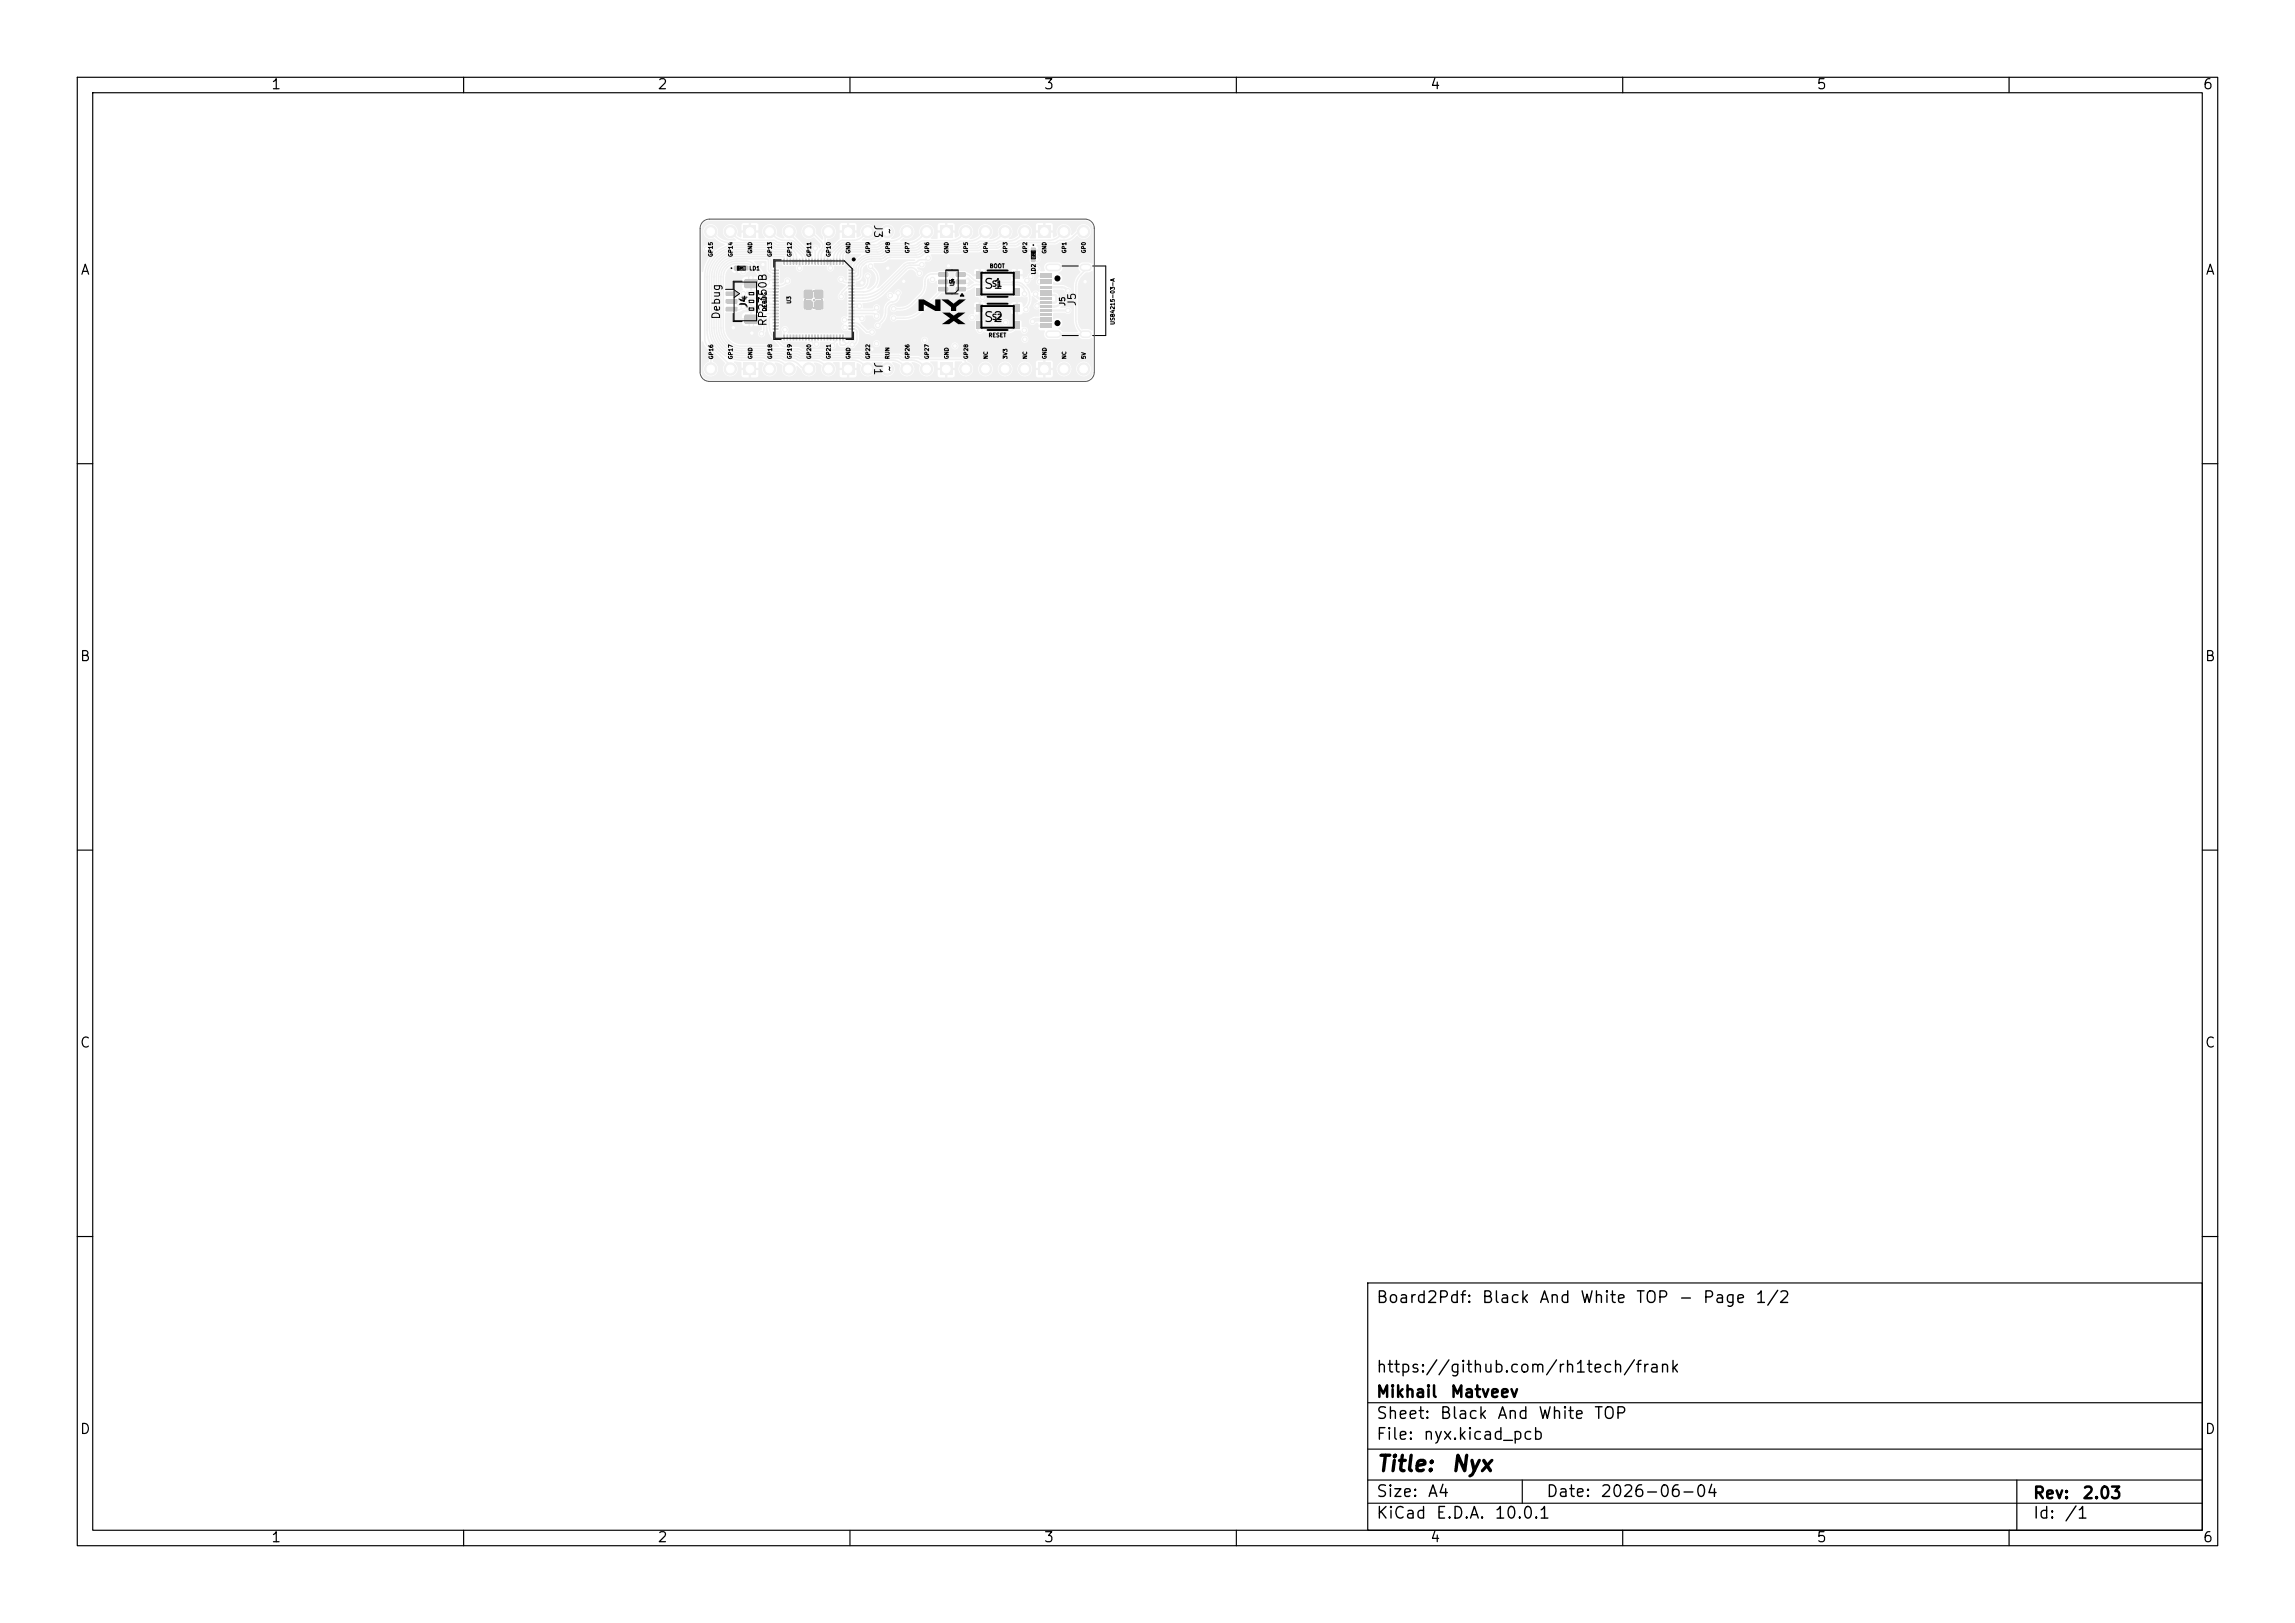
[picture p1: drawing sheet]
<svg xmlns="http://www.w3.org/2000/svg" width="297mm" height="210mm" viewBox="0 0 297 210" stroke-linecap="round" stroke-linejoin="round" font-family="sans-serif">
<defs><g id="words">
<g font-size="2">
<text x="178" y="190.9">Title:</text>
<text x="187.7" y="190.9">Nyx</text>
</g>
<g font-size="1.5">
<text x="178" y="169">Board2Pdf:</text>
<text x="191.7" y="169">Black</text>
<text x="199.1" y="169">And</text>
<text x="204.4" y="169">White</text>
<text x="211.6" y="169">TOP</text>
<text x="217.1" y="169">-</text>
<text x="220.3" y="169">Page</text>
<text x="227.1" y="169">1/2</text>
<text x="178" y="178">https://github.com/rh1tech/frank</text>
<text x="178" y="184">Sheet:</text>
<text x="178" y="181.2">Mikhail</text>
<text x="186.2" y="184">Black</text>
<text x="187.6" y="181.2">Matveev</text>
<text x="193.7" y="184">And</text>
<text x="199" y="184">White</text>
<text x="206.2" y="184">TOP</text>
<text x="178" y="186.7">File:</text>
<text x="184.1" y="186.7">nyx.kicad_pcb</text>
<text x="178" y="196.9">KiCad</text>
<text x="178" y="194.1">Size:</text>
<text x="184.7" y="194.1">A4</text>
<text x="185.7" y="196.9">E.D.A.</text>
<text x="193.3" y="196.9">10.0.1</text>
<text x="200" y="194.1">Date:</text>
<text x="207" y="194.1">2026-06-04</text>
<text x="263" y="194.3">Rev:</text>
<text x="263" y="196.9">Id:</text>
<text x="267.1" y="196.9">/1</text>
<text x="269.4" y="194.3">2.03</text>
</g>
<g font-size="1.3">
<text x="35" y="11.9">1</text>
<text x="85" y="11.9">2</text>
<text x="135" y="11.9">3</text>
<text x="185" y="11.9">4</text>
<text x="235" y="11.9">5</text>
<text x="285" y="11.9">6</text>
<text x="10.3" y="35.9">A</text>
<text x="285.4" y="35.9">A</text>
<text x="127.2" y="42">S2</text>
<text x="127.2" y="37.7">S1</text>
<text x="10.3" y="85.9">B</text>
<text x="285.3" y="85.9">B</text>
<text x="10.3" y="135.9">C</text>
<text x="285.3" y="135.9">C</text>
<text x="10.3" y="185.9">D</text>
<text x="285.3" y="185.9">D</text>
<text x="35" y="199.9">1</text>
<text x="85" y="199.9">2</text>
<text x="135" y="199.9">3</text>
<text x="185" y="199.9">4</text>
<text x="235" y="199.9">5</text>
<text x="285" y="199.9">6</text>
</g>
<g font-size="1">
<text x="112.9" y="29" transform="rotate(90 112.9 29)">J3</text>
<text x="114.4" y="29.5" transform="rotate(90 114.4 29.5)">~</text>
<text x="93.4" y="41.4" transform="rotate(-90 93.4 41.4)">Debug</text>
<text x="97" y="40" transform="rotate(-90 97 40)">J4</text>
<text x="139.5" y="39.7" transform="rotate(-90 139.5 39.7)">J5</text>
<text x="99.5" y="42.3" transform="rotate(-90 99.5 42.3)">RP2350B</text>
<text x="112.9" y="46.8" transform="rotate(90 112.9 46.8)">J1</text>
<text x="114.4" y="47.3" transform="rotate(90 114.4 47.3)">~</text>
</g>
<g font-size=".7">
<text x="128.3" y="41.6">S2</text>
<text x="128.3" y="37.3">S1</text>
<text x="138" y="39.7" transform="rotate(-90 138 39.7)">J5</text>
</g>
<g font-size=".5">
<text x="92.4" y="33.3" transform="rotate(-90 92.4 33.3)">GP15</text>
<text x="94.9" y="33.3" transform="rotate(-90 94.9 33.3)">GP14</text>
<text x="96.9" y="35.1">LD1</text>
<text x="97.4" y="32.9" transform="rotate(-90 97.4 32.9)">GND</text>
<text x="100" y="33.3" transform="rotate(-90 100 33.3)">GP13</text>
<text x="102.5" y="33.3" transform="rotate(-90 102.5 33.3)">GP12</text>
<text x="105.1" y="33.3" transform="rotate(-90 105.1 33.3)">GP11</text>
<text x="107.6" y="33.3" transform="rotate(-90 107.6 33.3)">GP10</text>
<text x="110.1" y="32.9" transform="rotate(-90 110.1 32.9)">GND</text>
<text x="112.7" y="32.8" transform="rotate(-90 112.7 32.8)">GP9</text>
<text x="115.3" y="32.8" transform="rotate(-90 115.3 32.8)">GP8</text>
<text x="117.8" y="32.8" transform="rotate(-90 117.8 32.8)">GP7</text>
<text x="120.3" y="32.8" transform="rotate(-90 120.3 32.8)">GP6</text>
<text x="122.8" y="32.9" transform="rotate(-90 122.8 32.9)">GND</text>
<text x="125.4" y="32.8" transform="rotate(-90 125.4 32.8)">GP5</text>
<text x="127.9" y="32.8" transform="rotate(-90 127.9 32.8)">GP4</text>
<text x="128" y="34.8">BOOT</text>
<text x="130.5" y="32.8" transform="rotate(-90 130.5 32.8)">GP3</text>
<text x="133" y="32.8" transform="rotate(-90 133 32.8)">GP2</text>
<text x="134.1" y="35.6" transform="rotate(-90 134.1 35.6)">LD2</text>
<text x="135.5" y="32.9" transform="rotate(-90 135.5 32.9)">GND</text>
<text x="138.1" y="32.8" transform="rotate(-90 138.1 32.8)">GP1</text>
<text x="140.6" y="32.8" transform="rotate(-90 140.6 32.8)">GP0</text>
<text x="99.3" y="40.4" transform="rotate(-90 99.3 40.4)">DEBUG</text>
<text x="102.5" y="39.4" transform="rotate(-90 102.5 39.4)">U3</text>
<text x="123.6" y="37.1" transform="rotate(-90 123.6 37.1)">U4</text>
<text x="92.4" y="46.6" transform="rotate(-90 92.4 46.6)">GP16</text>
<text x="94.9" y="46.6" transform="rotate(-90 94.9 46.6)">GP17</text>
<text x="97.5" y="46.5" transform="rotate(-90 97.5 46.5)">GND</text>
<text x="100" y="46.5" transform="rotate(-90 100 46.5)">GP18</text>
<text x="102.5" y="46.5" transform="rotate(-90 102.5 46.5)">GP19</text>
<text x="105.1" y="46.5" transform="rotate(-90 105.1 46.5)">GP20</text>
<text x="107.6" y="46.5" transform="rotate(-90 107.6 46.5)">GP21</text>
<text x="110.1" y="46.5" transform="rotate(-90 110.1 46.5)">GND</text>
<text x="112.7" y="46.5" transform="rotate(-90 112.7 46.5)">GP22</text>
<text x="115.2" y="46.5" transform="rotate(-90 115.2 46.5)">RUN</text>
<text x="117.8" y="46.5" transform="rotate(-90 117.8 46.5)">GP26</text>
<text x="120.3" y="46.5" transform="rotate(-90 120.3 46.5)">GP27</text>
<text x="122.9" y="46.5" transform="rotate(-90 122.9 46.5)">GND</text>
<text x="125.4" y="46.5" transform="rotate(-90 125.4 46.5)">GP28</text>
<text x="127.9" y="43.8">RESET</text>
<text x="127.9" y="46.5" transform="rotate(-90 127.9 46.5)">NC</text>
<text x="130.5" y="46.5" transform="rotate(-90 130.5 46.5)">3V3</text>
<text x="133" y="46.5" transform="rotate(-90 133 46.5)">NC</text>
<text x="135.5" y="46.5" transform="rotate(-90 135.5 46.5)">GND</text>
<text x="138.1" y="46.5" transform="rotate(-90 138.1 46.5)">NC</text>
<text x="140.6" y="46.5" transform="rotate(-90 140.6 46.5)">5V</text>
<text x="144.4" y="42.1" transform="rotate(-90 144.4 42.1)">USB4215-03-A</text>
</g>
<text font-size=".4" x="122.8" y="36.8">U4</text>
<g font-size=".3">
<text x="95.5" y="34.9">LD1</text>
<text x="133.9" y="33.4" transform="rotate(-90 133.9 33.4)">LD2</text>
</g>
</g></defs>
<g fill="#f0f0f0">
<path d="M93.9 37.7h1.5v.2v.3l-.1 .1h-1.3l-.1-.1z"/>
<path d="M96.4 36.2l.2-.1h1.3l.2 .3v.7l-.3 .2h-1.3l-.2-.2z"/>
<path d="M93.9 38.7h1.5v.2v.3l-.1 .1h-1.3l-.1-.1z"/>
<path d="M96.4 40.8l.2-.1h1.3l.2 .3v.7l-.3 .2h-1.3l-.2-.2z"/>
<path d="M93.9 39.7h1.5v.2v.3l-.1 .1h-1.3l-.1-.1z"/>
<path d="M133.5 32.1h.5v.6h-.5z"/>
<path d="M133.5 33.2h.5v.7h-.5z"/>
<path d="M95 34.4h.7v.6h-.7z"/>
<path d="M96.2 34.4h.6v.6h-.6z"/>
<path d="M134.7 41.8h1.4v.6h-1.4z"/>
<path d="M134.7 41.1h1.4v.6h-1.4z"/>
<path d="M134.7 40.5h1.4v.3h-1.4z"/>
<path d="M134.7 40h1.4v.3h-1.4z"/>
<path d="M134.7 39.5h1.4v.3h-1.4z"/>
<path d="M134.7 39h1.4v.3h-1.4z"/>
<path d="M134.7 38.5h1.4v.3h-1.4z"/>
<path d="M134.7 38h1.4v.3h-1.4z"/>
<path d="M134.7 37.5h1.4v.3h-1.4z"/>
<path d="M134.7 37h1.4v.3h-1.4z"/>
<path d="M134.7 36.2h1.4v.6h-1.4z"/>
<path d="M134.7 35.4h1.4v.6h-1.4z"/>
</g>
<path d="M135.8 34.6h1.1M140.2 34.6h.6M135.8 43.2h1.1M140.2 43.2h.6" fill="none" stroke="#f0f0f0" stroke-width="1"/>
<g fill="#f0f0f0" stroke="#f0f0f0" stroke-width=".13">
<circle cx="140.2" cy="30" r=".8"/>
<circle cx="137.7" cy="30" r=".8"/>
</g>
<path d="M134.4 29.2h1.6v1.6h-1.6z" fill="#f0f0f0"/>
<g fill="#f0f0f0" stroke="#f0f0f0" stroke-width=".13">
<circle cx="132.6" cy="30" r=".8"/>
<circle cx="130.1" cy="30" r=".8"/>
<circle cx="127.5" cy="30" r=".8"/>
<circle cx="125" cy="30" r=".8"/>
</g>
<path d="M121.7 29.2h1.6v1.6h-1.6z" fill="#f0f0f0"/>
<g fill="#f0f0f0" stroke="#f0f0f0" stroke-width=".13">
<circle cx="119.9" cy="30" r=".8"/>
<circle cx="117.4" cy="30" r=".8"/>
<circle cx="114.8" cy="30" r=".8"/>
<circle cx="112.3" cy="30" r=".8"/>
</g>
<path d="M109 29.2h1.6v1.6h-1.6z" fill="#f0f0f0"/>
<g fill="#f0f0f0" stroke="#f0f0f0" stroke-width=".13">
<circle cx="107.2" cy="30" r=".8"/>
<circle cx="104.7" cy="30" r=".8"/>
<circle cx="102.1" cy="30" r=".8"/>
<circle cx="99.6" cy="30" r=".8"/>
</g>
<path d="M96.3 29.2h1.6v1.6h-1.6z" fill="#f0f0f0"/>
<g fill="#f0f0f0" stroke="#f0f0f0" stroke-width=".13">
<circle cx="94.5" cy="30" r=".8"/>
<circle cx="92" cy="30" r=".8"/>
</g>
<g fill="#f0f0f0">
<path d="M109 33.5h.2v.8l-.2-.1z"/>
<path d="M108.6 33.5h.2v.8l-.2-.1z"/>
<path d="M108.2 33.5h.2v.8l-.2-.1z"/>
<path d="M107.8 33.5h.2v.8l-.2-.1z"/>
<path d="M107.4 33.5h.2v.8l-.2-.1z"/>
<path d="M107 33.5h.2v.8l-.2-.1z"/>
<path d="M106.6 33.5h.2v.8l-.2-.1z"/>
<path d="M106.2 33.5h.2v.8l-.2-.1z"/>
<path d="M105.8 33.5h.2v.8l-.2-.1z"/>
<path d="M105.4 33.5h.2v.8l-.2-.1z"/>
<path d="M105 33.5h.2v.8l-.2-.1z"/>
<path d="M104.6 33.5h.2v.8l-.2-.1z"/>
<path d="M104.2 33.5h.2v.8l-.2-.1z"/>
<path d="M103.8 33.5h.2v.8l-.2-.1z"/>
<path d="M103.4 33.5h.2v.8l-.2-.1z"/>
<path d="M103 33.5h.2v.8l-.2-.1z"/>
<path d="M102.6 33.5h.2v.8l-.2-.1z"/>
<path d="M102.2 33.5h.2v.8l-.2-.1z"/>
<path d="M101.8 33.5h.2v.8l-.2-.1z"/>
<path d="M101.4 33.5h.2v.8l-.2-.1z"/>
<path d="M100 34.9h.7l.1 .1-.8 .1z"/>
<path d="M100 35.3h.7l.1 .1-.8 .1z"/>
<path d="M100 35.7h.7l.1 .1-.8 .1z"/>
<path d="M100 36.1h.7l.1 .1-.8 .1z"/>
<path d="M100 36.5h.7l.1 .1-.8 .1z"/>
<path d="M100 36.9h.7l.1 .1-.8 .1z"/>
<path d="M100 37.3h.7l.1 .1-.8 .1z"/>
<path d="M100 37.7h.7l.1 .1-.8 .1z"/>
<path d="M100 38.1h.7l.1 .1-.8 .1z"/>
<path d="M100 38.5h.7l.1 .1-.8 .1z"/>
<path d="M100 38.9h.7l.1 .1-.8 .1z"/>
<path d="M100 39.3h.7l.1 .1-.8 .1z"/>
<path d="M100 39.7h.7l.1 .1-.8 .1z"/>
<path d="M100 40.1h.7l.1 .1-.8 .1z"/>
<path d="M100 40.5h.7l.1 .1-.8 .1z"/>
<path d="M100 40.9h.7l.1 .1-.8 .1z"/>
<path d="M100 41.3h.7l.1 .1-.8 .1z"/>
<path d="M100 41.7h.7l.1 .1-.8 .1z"/>
<path d="M100 42.1h.7l.1 .1-.8 .1z"/>
<path d="M100 42.5h.7l.1 .1-.8 .1z"/>
<path d="M101.4 43.3h.2v.7h-.2z"/>
<path d="M101.8 43.3h.2v.7h-.2z"/>
<path d="M102.2 43.3h.2v.7h-.2z"/>
<path d="M102.6 43.3h.2v.7h-.2z"/>
<path d="M103 43.3h.2v.7h-.2z"/>
<path d="M103.4 43.3h.2v.7h-.2z"/>
<path d="M103.8 43.3h.2v.7h-.2z"/>
<path d="M104.2 43.3h.2v.7h-.2z"/>
<path d="M104.6 43.3h.2v.7h-.2z"/>
<path d="M105 43.3h.2v.7h-.2z"/>
<path d="M105.4 43.3h.2v.7h-.2z"/>
<path d="M105.8 43.3h.2v.7h-.2z"/>
<path d="M106.2 43.3h.2v.7h-.2z"/>
<path d="M106.6 43.3h.2v.7h-.2z"/>
<path d="M107 43.3h.2v.7h-.2z"/>
<path d="M107.4 43.3h.2v.7h-.2z"/>
<path d="M107.8 43.3h.2v.7h-.2z"/>
<path d="M108.2 43.3h.2v.7h-.2z"/>
<path d="M108.6 43.3h.2v.7h-.2z"/>
<path d="M109 43.3h.2v.7h-.2z"/>
<path d="M109.8 42.5h.7l.1 .1-.8 .1z"/>
<path d="M109.8 42.1h.7l.1 .1-.8 .1z"/>
<path d="M109.8 41.7h.7l.1 .1-.8 .1z"/>
<path d="M109.8 41.3h.7l.1 .1-.8 .1z"/>
<path d="M109.8 40.9h.7l.1 .1-.8 .1z"/>
<path d="M109.8 40.5h.7l.1 .1-.8 .1z"/>
<path d="M109.8 40.1h.7l.1 .1-.8 .1z"/>
<path d="M109.8 39.7h.7l.1 .1-.8 .1z"/>
<path d="M109.8 39.3h.7l.1 .1-.8 .1z"/>
<path d="M109.8 38.9h.7l.1 .1-.8 .1z"/>
<path d="M109.8 38.5h.7l.1 .1-.8 .1z"/>
<path d="M109.8 38.1h.7l.1 .1-.8 .1z"/>
<path d="M109.8 37.7h.7l.1 .1-.8 .1z"/>
<path d="M109.8 37.3h.7l.1 .1-.8 .1z"/>
<path d="M109.8 36.9h.7l.1 .1-.8 .1z"/>
<path d="M109.8 36.5h.7l.1 .1-.8 .1z"/>
<path d="M109.8 36.1h.7l.1 .1-.8 .1z"/>
<path d="M109.8 35.7h.7l.1 .1-.8 .1z"/>
<path d="M109.8 35.3h.7l.1 .1-.8 .1z"/>
<path d="M109.8 34.9h.7l.1 .1-.8 .1z"/>
</g>
<circle cx="106.4" cy="37.6" r=".3" fill="#f0f0f0" stroke="#f0f0f0" stroke-width=".13"/>
<path d="M105.8 37.1h1.2v1.1h-1.2z" fill="#f0f0f0"/>
<circle cx="105.3" cy="37.6" r=".3" fill="#f0f0f0" stroke="#f0f0f0" stroke-width=".13"/>
<path d="M104.7 37.1h1.1v1.1h-1.1z" fill="#f0f0f0"/>
<circle cx="104.1" cy="37.6" r=".3" fill="#f0f0f0" stroke="#f0f0f0" stroke-width=".13"/>
<path d="M103.6 37.1h1.1v1.1h-1.1z" fill="#f0f0f0"/>
<circle cx="106.4" cy="38.8" r=".3" fill="#f0f0f0" stroke="#f0f0f0" stroke-width=".13"/>
<path d="M105.8 38.2h1.2v1.1h-1.2z" fill="#f0f0f0"/>
<circle cx="105.3" cy="38.8" r=".3" fill="#f0f0f0" stroke="#f0f0f0" stroke-width=".13"/>
<path d="M104.7 38.2h1.1v1.1h-1.1z" fill="#f0f0f0"/>
<circle cx="104.1" cy="38.8" r=".3" fill="#f0f0f0" stroke="#f0f0f0" stroke-width=".13"/>
<path d="M103.6 38.2h1.1v1.1h-1.1z" fill="#f0f0f0"/>
<circle cx="106.4" cy="39.9" r=".3" fill="#f0f0f0" stroke="#f0f0f0" stroke-width=".13"/>
<path d="M105.8 39.3h1.2v1.2h-1.2z" fill="#f0f0f0"/>
<circle cx="105.3" cy="39.9" r=".3" fill="#f0f0f0" stroke="#f0f0f0" stroke-width=".13"/>
<path d="M104.7 39.3h1.1v1.2h-1.1z" fill="#f0f0f0"/>
<circle cx="104.1" cy="39.9" r=".3" fill="#f0f0f0" stroke="#f0f0f0" stroke-width=".13"/>
<g fill="#f0f0f0">
<path d="M103.6 39.3h1.1v1.2h-1.1z"/>
<path d="M126.3 41.6h.9v1h-.9z"/>
<path d="M126.3 39.4h.9v1h-.9z"/>
<path d="M131.2 41.6h.8v1h-.8z"/>
<path d="M131.2 39.4h.8v1h-.8z"/>
<path d="M126.3 37.3h.9v1h-.9z"/>
<path d="M126.3 35.1h.9v1h-.9z"/>
<path d="M131.2 37.3h.8v1h-.8z"/>
<path d="M131.2 35.1h.8v1h-.8z"/>
</g>
<g fill="#f0f0f0" stroke="#f0f0f0" stroke-width=".13">
<circle cx="92" cy="47.7" r=".8"/>
<circle cx="94.5" cy="47.7" r=".8"/>
</g>
<path d="M96.3 46.9h1.6v1.6h-1.6z" fill="#f0f0f0"/>
<g fill="#f0f0f0" stroke="#f0f0f0" stroke-width=".13">
<circle cx="99.6" cy="47.7" r=".8"/>
<circle cx="102.1" cy="47.7" r=".8"/>
<circle cx="104.7" cy="47.7" r=".8"/>
<circle cx="107.2" cy="47.7" r=".8"/>
</g>
<path d="M109 46.9h1.6v1.6h-1.6z" fill="#f0f0f0"/>
<g fill="#f0f0f0" stroke="#f0f0f0" stroke-width=".13">
<circle cx="112.3" cy="47.7" r=".8"/>
<circle cx="114.8" cy="47.7" r=".8"/>
<circle cx="117.4" cy="47.7" r=".8"/>
<circle cx="119.9" cy="47.7" r=".8"/>
</g>
<path d="M121.7 46.9h1.6v1.6h-1.6z" fill="#f0f0f0"/>
<g fill="#f0f0f0" stroke="#f0f0f0" stroke-width=".13">
<circle cx="125" cy="47.7" r=".8"/>
<circle cx="127.5" cy="47.7" r=".8"/>
<circle cx="130.1" cy="47.7" r=".8"/>
<circle cx="132.6" cy="47.7" r=".8"/>
</g>
<path d="M134.4 46.9h1.6v1.6h-1.6z" fill="#f0f0f0"/>
<g fill="#f0f0f0" stroke="#f0f0f0" stroke-width=".13">
<circle cx="137.7" cy="47.7" r=".8"/>
<circle cx="140.2" cy="47.7" r=".8"/>
</g>
<g fill="#f0f0f0">
<path d="M123.7 37.2l1.2-.1 .1 .2v.3l-.2 .1h-1l-.1-.1z"/>
<path d="M123.7 36.2h1.2l.1 .1v.4l-.2 .1h-1l-.1-.2z"/>
<path d="M123.7 35.3l1.2-.1 .1 .2v.3l-.2 .1h-1l-.1-.1z"/>
<path d="M121.4 35.3l1.2-.1 .1 .2v.3l-.1 .1h-1.1l-.1-.1z"/>
<path d="M121.4 36.2h1.2l.1 .1v.4l-.1 .1h-1.1l-.1-.2z"/>
<path d="M121.4 37.2l1.2-.1 .1 .2v.3l-.1 .1h-1.1l-.1-.1z"/>
</g>
<g fill="#f0f0f0" stroke="#f0f0f0" stroke-width=".13">
<circle cx="117" cy="36.4" r=".3"/>
<circle cx="97.2" cy="35.9" r=".3"/>
<circle cx="98.7" cy="34.2" r=".3"/>
<circle cx="114.9" cy="34.7" r=".3"/>
<circle cx="94.9" cy="42.4" r=".3"/>
<circle cx="97.2" cy="42.1" r=".3"/>
<circle cx="140.4" cy="36.5" r=".3"/>
<circle cx="111.5" cy="36.6" r=".3"/>
<circle cx="95.6" cy="39.2" r=".3"/>
<circle cx="122.8" cy="34.4" r=".3"/>
<circle cx="125.2" cy="36.4" r=".3"/>
<circle cx="112.8" cy="45.2" r=".3"/>
<circle cx="97.3" cy="43.1" r=".3"/>
<circle cx="134.2" cy="33.5" r=".3"/>
<circle cx="96.2" cy="35.1" r=".3"/>
<circle cx="133.6" cy="41.6" r=".3"/>
<circle cx="132.6" cy="43.9" r=".3"/>
<circle cx="134.5" cy="36.5" r=".3"/>
<circle cx="138.2" cy="40.2" r=".3"/>
<circle cx="137.5" cy="39" r=".3"/>
<circle cx="134" cy="38.1" r=".3"/>
<circle cx="134.2" cy="39.6" r=".3"/>
<circle cx="138.2" cy="37.6" r=".3"/>
<circle cx="120.7" cy="36.2" r=".3"/>
<circle cx="109.6" cy="44.1" r=".3"/>
<circle cx="123.6" cy="44.8" r=".3"/>
<circle cx="115.2" cy="38.3" r=".3"/>
<circle cx="107.5" cy="34.7" r=".3"/>
<circle cx="98.4" cy="38" r=".3"/>
<circle cx="119.7" cy="44" r=".3"/>
<circle cx="101.6" cy="42.7" r=".3"/>
<circle cx="134.2" cy="34.8" r=".3"/>
<circle cx="113.4" cy="44.5" r=".3"/>
<circle cx="132.9" cy="36.3" r=".3"/>
<circle cx="91.4" cy="32.2" r=".3"/>
<circle cx="108.8" cy="36.1" r=".3"/>
<circle cx="99.3" cy="36.5" r=".3"/>
<circle cx="111.2" cy="39.6" r=".3"/>
<circle cx="104.9" cy="44.5" r=".3"/>
<circle cx="133.4" cy="35.8" r=".3"/>
<circle cx="109.3" cy="41.4" r=".3"/>
<circle cx="103.5" cy="34.7" r=".3"/>
<circle cx="99.3" cy="39.2" r=".3"/>
<circle cx="105.5" cy="32.1" r=".3"/>
<circle cx="111.5" cy="41.2" r=".3"/>
<circle cx="105.7" cy="44.5" r=".3"/>
<circle cx="109.4" cy="42.4" r=".3"/>
<circle cx="101.9" cy="36.4" r=".3"/>
<circle cx="96.2" cy="38" r=".3"/>
<circle cx="98.5" cy="40.5" r=".3"/>
<circle cx="96.2" cy="39.7" r=".3"/>
<circle cx="126.8" cy="42.7" r=".3"/>
<circle cx="98.5" cy="43.2" r=".3"/>
<circle cx="107.7" cy="44.7" r=".3"/>
<circle cx="110.3" cy="44.6" r=".3"/>
<circle cx="112.9" cy="43" r=".3"/>
<circle cx="113.4" cy="40.9" r=".3"/>
<circle cx="113.4" cy="39.8" r=".3"/>
<circle cx="119" cy="35.4" r=".3"/>
<circle cx="119.3" cy="34.3" r=".3"/>
<circle cx="120.1" cy="33.4" r=".3"/>
<circle cx="112.7" cy="34.4" r=".3"/>
<circle cx="112.3" cy="35.7" r=".3"/>
<circle cx="108.9" cy="38.4" r=".3"/>
<circle cx="127.2" cy="38.5" r=".3"/>
<circle cx="122.9" cy="36.4" r=".3"/>
<circle cx="132.6" cy="38" r=".3"/>
<circle cx="132.8" cy="40.1" r=".3"/>
<circle cx="115.6" cy="39.9" r=".3"/>
<circle cx="115.6" cy="41.2" r=".3"/>
<circle cx="116.2" cy="37.9" r=".3"/>
<circle cx="113.6" cy="42.1" r=".3"/>
<circle cx="132.6" cy="42.7" r=".3"/>
<circle cx="128.9" cy="41.7" r=".3"/>
<circle cx="128.1" cy="41.2" r=".3"/>
<circle cx="125.8" cy="41.1" r=".3"/>
<circle cx="130.1" cy="41.7" r=".3"/>
</g>
<g fill="none" stroke="#f0f0f0" stroke-width=".2">
<path d="M92 30l.7 .7a2.45 2.45 0 0 0 1.7 .7h5.6l.6 .3h1.7l.3 .2 1.1 1.2 .2 .3v.5M94.5 30l.6 .5a1.94 1.94 0 0 0 1.4 .6h3.6l.6 .3 1.8 .1 .3 .1 1.3 1.4 .2 .4v.5M95 38l.5 .1 .9 .9 .4 .1 .8 .6 2.8 .1M96.2 38l.4 .4 .4 .2h3.4M96.2 39.7l-.5 .4h-.8M98.4 38l.3 .2h1.7M99.3 39.2l.2 .2h.9M99.6 30l.6 .5a1.94 1.94 0 0 0 1.3 .6h.9l.5 .2 1.6 1.7 .2 .4v.5M100.1 35.4a.69 .69 0 0 1-.7-.6v-1.1l-.1-.2h-4a2.3 2.3 0 0 0-2.3 2.3v6.6a2.99 2.99 0 0 0 3 3h3.2l.7 .3 1.4 .1 .5 .2 1.2 .1 .6 .2 2.5 .1 .6 .2h3.6a1.95 1.95 0 0 1 1.4 .6l.6 .5M100.4 36.2h-.7l-.4 .3M100.4 35h-.5l-.1-.1-.1-1.2a.54 .54 0 0 0-.5-.5h-3.9a2.6 2.6 0 0 0-2.6 2.6v6.6a3.3 3.3 0 0 0 3.3 3.3h3.1l.7 .3 1.4 .1 .5 .2 1.2 .1 .5 .2 1.9 .1a1.86 1.86 0 0 1 1.4 .5l.5 .5M100.4 37.4h-.9a.8 .8 0 0 1-.8-.8 2.07 2.07 0 0 0-.5-1.8l-.7-.7-.4-.2-1.8-.1a2 2 0 0 0-2 2v6.6a2.69 2.69 0 0 0 2.7 2.7h3.3l.7 .3 1.4 .1 .6 .2 1.1 .1 .5 .2 2.6 .1 .6 .2h4.3l.6 .3h3.7a1.95 1.95 0 0 1 1.4 .6l.6 .5"/>
<path d="M100.4 37.8h-.7a1.29 1.29 0 0 1-1.3-1.2 2.27 2.27 0 0 0-1-2.1l-.8-.4h-1.3a1.7 1.7 0 0 0-1.7 1.7v6.6a2.39 2.39 0 0 0 2.4 2.4h3.5l.6 .3 1.4 .1 .5 .2 1.2 .1 .6 .2 2.6 .1 .5 .2h4.3l.7 .3h4.3l.6 .3h1.2a1.95 1.95 0 0 1 1.3 .6l.6 .5M101.5 33.9v-.6l-.1-.1h-1.4l-.6-.3h-4.1a2.9 2.9 0 0 0-2.9 2.9v6.6a3.6 3.6 0 0 0 3.6 3.6h3l.6 .3 1.4 .1 .5 .2h.7a1.67 1.67 0 0 1 1.1 .5l.6 .5 .4 .1M101.9 33.9v-.8l-.3-.2h-1.5l-.6-.3h-4.2a3.2 3.2 0 0 0-3.2 3.2v6.6a3.9 3.9 0 0 0 3.9 3.9h2.8l.7 .3 .8 .1a1.87 1.87 0 0 1 1.3 .5l.5 .5M101.9 36.4l-.7 .5-.8 .1M102.3 33.9v-.8a.48 .48 0 0 0-.5-.5h-1.6l-.6-.3h-4.3a3.5 3.5 0 0 0-3.5 3.5v6.6a4.2 4.2 0 0 0 4.2 4.2h2.6l.5 .2 .5 .5M102.5 30.5l2.4 2.4 .2 .4v.6M102.7 33.9v-.7a.94 .94 0 0 0-.9-.9h-1.4l-.7-.3h-4.4a3.8 3.8 0 0 0-3.8 3.8v6.9a3.7 3.7 0 0 0 1.1 2.7l1.9 1.9M103.1 33.9v-.7l-.1-.4-.5-.6-.4-.2h-1.6l-.6-.3h-4.6a4.1 4.1 0 0 0-4.1 4.1v8.1l.1 .5 .5 .7 .2 .4v2.2M103.5 33.9v.8M105 30l1.3 1.3a.81 .81 0 0 1-.2 1.2l-.2 .4v1M105.5 32.1v1.8M106.8 30.4v1.6l-.5 .8v1.1"/>
<path d="M107.5 33.9v.8M108.8 36.1l.5 .4 .9 .1M110 37l-.3 .1-.7 .7-.1 .6M110.2 39.4h.7l.3 .2-.2 .2h-.8M110.5 34.6v.4M112.3 30l-.6 .5a1.94 1.94 0 0 1-1.3 .6h-1.4l-.3 .1-1.9 1.9-.1 .3v.5M112.3 35.7v.7a.97 .97 0 0 1-1 1h-1.1M112.7 34.5l.4 .4a1.7 1.7 0 0 1 .3 1.9 1.7 1.7 0 0 1-1.7 1h-1.5M113.4 39.9l-.4 .3h-2.8M114.8 30l-.7 .7a2.45 2.45 0 0 1-1.7 .7l-3.5 .1-1.7 1.6-.1 .3v.5M115.5 39a1.02 1.02 0 0 0-.9 1.1 1.83 1.83 0 0 1-.5 1.5l-.5 .5M115.5 39.1h.1"/>
<path d="M116.2 37.9v.4a.72 .72 0 0 1-.7 .7M116.2 37.9h.1M117.4 30l-.6 .6a2.11 2.11 0 0 1-1.5 .6h-1.1l-1 .5h-4.1l-1.1 1-.1 .4v.8M119 35.4l-.5-.5a.87 .87 0 0 0-1.2 0l-3.1 3a3.6 3.6 0 0 1-2.5 1.1h-1.5M119.3 34.3h-.1h-1.5l-.4 .2-3.1 3a3.6 3.6 0 0 1-2.5 1.1h-1.5M119.9 30l-.8 .7a2.62 2.62 0 0 1-1.8 .8h-2.9l-1 .5h-4.2l-.2 .2-.6 .6-.1 .4v.7M120.1 33.4l-.3 .2h-.8l-.6 .4h-.9l-.3 .2-3 2.9a3.6 3.6 0 0 1-2.5 1.1h-1.5M122.1 35.5h-1.4a.98 .98 0 0 0-1 .9 2.09 2.09 0 0 1-.6 1.8l-1.1 1.1a2.09 2.09 0 0 1-1.5 .6l-.9 .1M122.1 37.4l-2.9 2.9a3.1 3.1 0 0 1-2.3 .9h-1.2M124.3 37.4l1-.1 .7-.4 .3-.1h5.2a1.07 1.07 0 0 1 1.1 .9v.3M124.8 35.5h.4l.3 .2a2.06 2.06 0 0 0 1.6 .8h4.5l.6 .2 .8 .7 .2 .6v1.1l-.4 .7v.3M125 30l-.6 .6a2.02 2.02 0 0 1-1.4 .6h-3.5l-.4 .1-.5 .4-.4 .1h-3.7l-1 .5h-3.9a1.01 1.01 0 0 0-.9 1v.6"/>
<path d="M126.8 37.8h4.8M127.5 30l-.6 .6a2.11 2.11 0 0 1-1.5 .6h-1.1l-.5 .3h-4.2l-.3 .1-.6 .4-.3 .1h-3.7l-1.1 .5h-4a.54 .54 0 0 0-.5 .5v.8M130.1 30l-.6 .6a2.11 2.11 0 0 1-1.5 .6h-1.2l-.5 .3h-1.9l-.5 .2-4.1 .1-.4 .1-.6 .4-.3 .1h-3.7l-.9 .5h-1.2a2.53 2.53 0 0 0-2 1.1l-.1 .2-.1 .4M132.6 30l-.6 .6a2.11 2.11 0 0 1-1.5 .6h-1.1l-.6 .3h-1.8l-.6 .3h-1.8l-.6 .2-4.1 .1-.4 .1-.5 .4-.4 .1h-3.7l-.9 .5h-1.3a2.25 2.25 0 0 0-1.8 1l-.1 .4-.1 .6-.2 .2h-.3M137.7 30l-.6 .5a1.94 1.94 0 0 1-1.3 .6h-3.7l-.8 .4h-1.7l-.6 .3h-1.9l-.6 .3h-1.8l-.5 .2-4.2 .1-.4 .1-.5 .4-.4 .1h-3.7l-.9 .5h-1.4a1.74 1.74 0 0 0-1.6 1.4v.5l-.1 .2-.3 .2h-.5M139.5 30l-.6 .6a1.71 1.71 0 0 1-1.2 .5h-.6l-.6 .3h-4.3l-.7 .4h-1.8l-.6 .3h-1.8l-.6 .3h-1.9l-.5 .2-4.2 .1-.3 .1-.6 .4-.3 .1h-3.7l-1 .5h-1.5a1.36 1.36 0 0 0-1.3 1.2v.6a.57 .57 0 0 1-.6 .6h-.6M140.5 34.9l-.6 .6a2.18 2.18 0 0 0-.7 1.6v4.3a2.18 2.18 0 0 0 .7 1.5l.6 .6M100.4 40.2h-1.4l-.5 .3M100.4 40.6h-.9a.65 .65 0 0 0-.7 .6v1.6l-.3 .4M100.4 41h-.6l-.2 .1-.1 1a2.41 2.41 0 0 0 .8 1.7l1 1 .4 .1 .5 .2 1.2 .1 .5 .2 2.6 .1 .5 .2h4.4l.6 .3h4.3l.6 .3h1.9l.4 .2h5.3a.5 .5 0 0 1 .5 .5v.7M101.6 42.7l-.1 .1v.9M105.1 43.7v.6l-.2 .2"/>
<path d="M105.5 43.7v.6l.2 .2M105.7 44.5h.1M108.3 43.8l-.1 .3-.4 .4v.2M108.7 43.7v.8l.1 .1h.6l.1-.1v-.3M109.1 43.7v.5h.4M109.3 41.4h.9M110.2 41h1l.3 .2M110.2 42.6h.5l.2 .3v1.2l-.4 .5h-.2M110.2 41.8h.5l.3 .1 1.2 1.1h.7M110.2 40.6h2.8l.4 .2M126.9 42.1l.6 .6 .6 .2h2.4l.4-.1 .4-.3M136.3 43.2h4.2"/>
</g>
<path d="M135.4 41.4h-1.4l-.4 .2" fill="none" stroke="#f0f0f0" stroke-width=".5"/>
<path d="M134 38.1v.1l.4 .4 1 .1M135.1 39.2h-.5l-.4 .4M135.4 38.2h1.1l.2 .1v.6l-.1 .2-.9 .1M135.4 37.2h2.2l.3 .1 .3 .3M137.5 39l-.5 .5-.3 .1-1.3 .1M135.4 40.2h2.8M138.2 40.2h.1" fill="none" stroke="#f0f0f0" stroke-width=".3"/>
<g fill="#f0f0f0">
<path d="M91 28.9l.5-.3h.3h48.6a1 1 0 0 1 1 1v4.5h-.1l-.4-.2-.8 .1a.76 .76 0 0 0-.3 1.2l-.1 .2a2.41 2.41 0 0 0-.7 1.5v4.6l.1 .5 .4 .9-2 .1-.5-.4v-.2a.65 .65 0 0 0 .4-.9 .65 .65 0 0 0-1.1-.2l-.1-.4 .1-.4h1.6a.46 .46 0 0 0 .6-.1 .46 .46 0 0 0 0-.6 .46 .46 0 0 0-.7 .1l-.6-.1v-.1l.2-.2a.56 .56 0 0 0 .4-.9 .64 .64 0 0 0-.7 .1l-.2-.6-.2-.2-.4-.1v-.3h1.1l.3 .1a.47 .47 0 0 0 .3 .5 .47 .47 0 0 0 .6-.3 .47 .47 0 0 0-.2-.6l-.7-.3-1.4-.1v-.2l.1-.1a.66 .66 0 0 0 1-.2 .66 .66 0 0 0-.5-1l.1-.1a.65 .65 0 0 0 .5-.6 .65 .65 0 0 0-.6-.7l-1.2 .1a.73 .73 0 0 0-.5 1.1h-.5l-.1-.1a.46 .46 0 0 0-.3-.7 .46 .46 0 0 0-.6 .5 .46 .46 0 0 0 .6 .4l.1 .3h.9l.1 .1-.1 .2h-.9v.2a.48 .48 0 0 0-.3 .5 .48 .48 0 0 0 .4 .4v.8v.1l-.2-.1a.56 .56 0 0 0-.8 .2l-.3-.6-.4-.4 .1-.1a.74 .74 0 0 0 .5-.5 .46 .46 0 0 0 .4-.5 .46 .46 0 0 0-.4-.5 .46 .46 0 0 0-.5 .5l-.5 .3v-.4h-1.6l.1 .5-.1 .1h-3.2v-.1l-.1-.5-1.6 .1-.4-.4-.6-.3h-1.2l-.2 .2v.4a.29 .29 0 0 1-.1 .4 .29 .29 0 0 1-.4-.1l-.2-.1 .1-.6-.3-.2h-1.1l-.2 .1h-.7a1.31 1.31 0 0 0-1.2 1.6v.5l-.3 .5-1.5 1.5-.6 .3-.9 .1a.47 .47 0 0 0-.7-.1 .47 .47 0 0 0 0 .7 .47 .47 0 0 0 .7-.1 2.47 2.47 0 0 0 2.1-.7l1.2-1.2a3 3 0 0 0 .6-2l.1-.3 .1 .1a.52 .52 0 0 0 .4 .5 .52 .52 0 0 0 .6-.3l.2 .6-.1 .3v.6l-2.3 2.3a2.87 2.87 0 0 1-2.1 .8h-.9a.47 .47 0 0 0-.7 0 .47 .47 0 0 0 .1 .7 .47 .47 0 0 0 .7-.2 4.4 4.4 0 0 0 2.3-.3l.1-.1h6.8a.47 .47 0 0 0 .3 .5 .47 .47 0 0 0 .5-.1l.1 .1v1.1l.1 .2a.48 .48 0 0 0 .5 .4 .48 .48 0 0 0 .5-.3l.9 .3h2.2l.5-.1 .5-.3h.7a.46 .46 0 0 0 .6 .4 .46 .46 0 0 0 .3-.7 .46 .46 0 0 0-.7-.1l-.1-.1v-.8l-1.1-.1-.1 .2v.8l-.3 .2h-2.6l-.7-.3v-.8h-1.2v-.2v-.2h1.5v.1a.53 .53 0 0 0 .7 .4 .47 .47 0 0 0 .5 .6 .47 .47 0 0 0 .5-.5h.3v.1a.45 .45 0 0 0 .7 .3 .45 .45 0 0 0 0-.8 .45 .45 0 0 0-.7 .4h-.3l-.1-.1a.57 .57 0 0 0-.7-.3 .48 .48 0 0 0-.4-.5 .48 .48 0 0 0-.5 .3h-1.5v-.3v-.1h.4v-.7h.3v.7h.4l.2-.1v-.6h3.3l.1 .6 .2 .1h.4v-.7h-5.4v.6l-.2 .1a.45 .45 0 0 0-.6 .3h-6.8l.7-.4 1.2-1.2h5.7v.3h.5v-.6h-.3l-.2 .3h-5.7l1.5-1.5 .8-.1 .2-.2v-.4l-.2-.3 .6-.2h.1a.34 .34 0 0 1 .1 .5v.4l.3 .3h1.1l.3-.3 .7-.3a.22 .22 0 0 1 .3-.1v1.2l.5 .1 .1 .2 .3 .3-.2 .1v.6h.6v-.3h3.3v.3h.7v-.6h-.4l-.3 .3h-3.3l-.1-.3h-.2v-.2a.49 .49 0 0 0 .3-.8h.1h3.3l.2 .4h1l.2-.1 .3 .1 .3-.1 .1 .1v.3a.93 .93 0 0 1-.6 .9l-.1-.4-.1-.2h-.4v1.6h.3l.3-.3a.53 .53 0 0 0 .7 0 .53 .53 0 0 0 .1-.7 2.11 2.11 0 0 0 .3-1.3l.1-.1 .2 .2 .5 .4v.1a.74 .74 0 0 0-.5 .8 .67 .67 0 0 0 .7 .2v.9l-.6 .1a.63 .63 0 0 0-.6 .3 .63 .63 0 0 0 0 .7 .57 .57 0 0 0 .8-.2h.2l.1 .2h1l-.1 .3h-.9l.1 .4 .7 .1v.1a.65 .65 0 0 0 .5 1h1.4l.4-.4h2l.4 .3 .2 .1h.8l.5-.2v4.4a1 1 0 0 1-1 1.1h-48.6a1 1 0 0 1-1-1.1v-3.8l.1-.1h.1l.2 .5a1.55 1.55 0 0 1 .5 1.1v1a.96 .96 0 0 0-.5 1.5 .96 .96 0 0 0 1.5 0 .96 .96 0 0 0-.4-1.5l-.1-1.2 .2-.1 1.4 1.4v.2a.96 .96 0 0 0 .1 1.4 .96 .96 0 0 0 1.4-.2 .96 .96 0 0 0-.3-1.4l.1-.1 .8 .1 .1 .7h.6v.3h-.6v.7l.2 .2h.7v-.6h.3v.6h.8l.2-.2v-.7h-.7v-.3h.7v-.7h.4l.3 .1a.99 .99 0 0 0 0 1.4 .99 .99 0 0 0 1.4 0 .99 .99 0 0 0-.1-1.4h.5l.6 .3a.97 .97 0 0 0 .8 1.4 .97 .97 0 0 0 .9-1.3h.2l.5 .4a.99 .99 0 0 0 1.4 .8 .99 .99 0 0 0 .2-1.6h.5l.6 .3a.97 .97 0 0 0 .3 1.3 .97 .97 0 0 0 1.3-.3 .97 .97 0 0 0-.2-1.3l.1-.1h.7l.1 .7h.6v.3h-.6v.7l.2 .2h.7v-.6h.3v.6h.8l.2-.2v-.7h-.7v-.3h.7v-.6l.5 .3a.97 .97 0 0 0 .4 1.3 .97 .97 0 0 0 1.3-.3 .97 .97 0 0 0-.2-1.3l.1-.1h1.2a.97 .97 0 0 0-.2 1.3 .97 .97 0 0 0 1.3 .4 .97 .97 0 0 0 .4-1.3l-.3-.3 .1-.1 .6 .1 .4 .2v.1a.96 .96 0 0 0 .5 1.3 .96 .96 0 0 0 1.2-.4 .96 .96 0 0 0-.2-1.3h.1l.5 .1 .4 .2 .1 .1a.96 .96 0 0 0 .4 1.3 .96 .96 0 0 0 1.3-.4 .96 .96 0 0 0-.4-1.3l.1-.1h.8l.1 .8h.6v.3h-.6v.7l.1 .2h.8v-.6h.3v.6h.7l.3-.2v-.7h-.7v-.3h.7v-.8h.8l.1 .1a.96 .96 0 0 0 0 1.7 .96 .96 0 0 0 1.4-1h.7v.2a.96 .96 0 0 0 1 .9 .96 .96 0 0 0 .9-1.1h.6v.2a.96 .96 0 0 0 1.1 .9 .96 .96 0 0 0 .8-1.1h.7v.2a.95 .95 0 0 0 1.4 .7 .95 .95 0 0 0 0-1.6h1v.7h.6v.3h-.6v.7l.2 .2h.7v-.6h.3v.6h.7l.3-.2v-.7h-.7v-.3h1.1v.2a.96 .96 0 0 0 1.1 .9 .96 .96 0 0 0 .8-1.1h.7v.2a.96 .96 0 0 0 1.4 .8 .96 .96 0 0 0 0-1.7 .96 .96 0 0 0-1.4 .7h-.7v-.1a.96 .96 0 0 0-1-.7 .96 .96 0 0 0-.9 .8h-1.1h.7v-.7l-.3-.3h-.7v.7h-.3v-.7h-.7l-.2 .3h-1a.95 .95 0 0 0-1.4 .7h-.7v-.1a.96 .96 0 0 0-1-.7 .96 .96 0 0 0-.9 .8h-.6l-.1-.1a.96 .96 0 0 0-1-.7 .96 .96 0 0 0-.8 .8h-.7v-.1a.96 .96 0 0 0-.6-.7h-.1a.77 .77 0 0 0-.7-.6h-5.3l-.4-.2h-1.9l-.6-.3h-4.3l-.6-.3h-4.4l-.5-.2h-2.6l-.4-.3h-1.3l-.4-.3h-.4l-1.1-1.1-.3-.6 .1-.1h.7l.1-.1v-5.4l.9-.5a.46 .46 0 0 0 .5-.5 .46 .46 0 0 0-.5-.4 .46 .46 0 0 0-.4 .6 .34 .34 0 0 1-.5 .1v-1.8l-.1-.1-.8-.1v-1.1h1.2v.7l.1 .2h1.7a.5 .5 0 0 0 .5 .8 .5 .5 0 0 0 .4-.8h3.1a.49 .49 0 0 0 .5 .7 .49 .49 0 0 0 .4-.7h1a.3 .3 0 0 0 .4-.2v-1.1l.2-.2h1.9v.1l-1 1-.2 .7h-.4a.36 .36 0 0 0-.1 .5l-.1 1.1h-.1l-.2-.1a.46 .46 0 0 0-.4-.5 .46 .46 0 0 0-.5 .4 .46 .46 0 0 0 .5 .5l.6 .2v.1l-.7 .7-.2 .4a.46 .46 0 0 0 0 .7 .46 .46 0 0 0 .6 0 .46 .46 0 0 0 0-.7l.3-.3h.1l.1 3.1-.1 .2a.5 .5 0 0 0-.8 .2 .5 .5 0 0 0 .4 .7 .51 .51 0 0 0-.2 .7 .51 .51 0 0 0 .7 .2h.8l.1 .1v1.2l-.1 .1h-.4a.69 .69 0 0 0-.7-.5l-.1-.5-.1-.1-7.1 .1-.2-.2a.47 .47 0 0 0 0-.6 .47 .47 0 0 0-.6-.1 .47 .47 0 0 0-.1 .7v1a.27 .27 0 0 0 .4 .2h2.5h.4v.1a.45 .45 0 0 0 .2 .5 .45 .45 0 0 0 .5 0h.1a.51 .51 0 0 0 .6 .1 .51 .51 0 0 0 .2-.7h1.2l.2 .1a.49 .49 0 0 0-.1 .7 .49 .49 0 0 0 .6 .1 .49 .49 0 0 0 .2-.6l.1-.1h.1a.51 .51 0 0 0 .5 .5h.5l.2-.2a.13 .13 0 0 1 .2-.1 .13 .13 0 0 1 .1 .2 .49 .49 0 0 0 .5 .3 .49 .49 0 0 0 .4-.4l.2-.3h2a.45 .45 0 0 0 .3 .5 .45 .45 0 0 0 .5-.2h9.3v.1a.45 .45 0 0 0 .7 .3 .45 .45 0 0 0 0-.7 .45 .45 0 0 0-.7 .3l-9.2-.1a.45 .45 0 0 0-.3-.6 .45 .45 0 0 0-.6 .4h-2l.2-.4h8v.1a.45 .45 0 0 0 .6 .4 .45 .45 0 0 0 .3-.7h12.1v.2a.45 .45 0 0 0 .7 .3 .45 .45 0 0 0 0-.8 .45 .45 0 0 0-.7 .3h-12.1h-.1a.46 .46 0 0 0-.5-.2 .46 .46 0 0 0-.3 .4h-8v-1.1l-.2-.3-.4-.3h-.8l-.1-.2 .1-.1 1 .1 1.2 1.1h.4a.47 .47 0 0 0 .7 .1 .47 .47 0 0 0 0-.7 .47 .47 0 0 0-.7 .1h-.1l-.7-.7h1.5v.2a.47 .47 0 0 0 .6 .3 .47 .47 0 0 0 .4-.5 3 3 0 0 0 .8-2.2l.4-.5a1.09 1.09 0 0 0 1.2-1 .46 .46 0 0 0-.2-.8 .46 .46 0 0 0-.5 .5l-.1 .1a.47 .47 0 0 0-.9-.1 .47 .47 0 0 0 .4 .7v.1l-.4 .3a1.38 1.38 0 0 0-.5 1.3l-.1 .7-.5 .5a.46 .46 0 0 0-.6 .4h-1.5l-.2-.2 .1-.1a.47 .47 0 0 0 .4-.3 .47 .47 0 0 0 0-.5l.1-.1 1 .1a.46 .46 0 0 0 .4 .5 .46 .46 0 0 0 .5-.5 .46 .46 0 0 0-.4-.5v-.1a.47 .47 0 0 0 .4-.5 .47 .47 0 0 0-.5-.4 .47 .47 0 0 0-.4 .5h-1.3l-.1-.6 .1-.1a3.8 3.8 0 0 0 2.7-1.1l3.1-3a.62 .62 0 0 1 .8 0l.2 .2a.45 .45 0 0 0 .6 .5 .45 .45 0 0 0 .2-.7h6.8v.4h.5v-.7h.3v.7h.6v-.4h3.3v.4h.7v-.7h.3v.7h.6l-.1-.5-.2-.2h-1l-.3 .3h-3.3l-.2-.3h-1l-.2 .3h-6.8l-.4-.2-.2-.2v-.1h.3a.49 .49 0 0 0 .6 0 .49 .49 0 0 0 .1-.7l.2-.1a.47 .47 0 0 0 .6-.2 .47 .47 0 0 0-.1-.6l.1-.1h3.8l.5-.2h1.9l.3-.1h6.1l.1 .2 .1 .2v.3v.6l.2 .2 .6-.1a.49 .49 0 0 0 .5-.4 .49 .49 0 0 0-.4-.5l.1-.5h-7.3l.3-.2h1.8l.6-.3 1.9-.1 .7-.3h1l-.2 .6h1.2v-.3l-.2-.2 .1-.1h2.3l.6-.3h.7a2.26 2.26 0 0 0 1.6-.9 .96 .96 0 0 0 1.4 .3 .96 .96 0 0 0 .1-1.4 .96 .96 0 0 0-1.4 0l-.2 .5-.6 .5h-.1a.97 .97 0 0 0-.9-1.4 .97 .97 0 0 0-.9 1.4l-.5 .3v-.6h-.7v-.3h.7v-.7l-.2-.2h-.8v.6h-.3v-.6h-.7l-.2 .2v.7h.6v.3h-.6l-.1 .7h-.7l-.1-.1a.97 .97 0 0 0 .2-1.3 .97 .97 0 0 0-1.3-.2 .97 .97 0 0 0-.3 1.2l-.4 .3-.4 .2h-.4v-.1a.96 .96 0 0 0 .3-1.3 .96 .96 0 0 0-1.3-.4 .96 .96 0 0 0-.4 1.3l-.3 .3-.4 .2h-.4l-.1-.1a.96 .96 0 0 0 .3-1.3 .96 .96 0 0 0-1.3-.4 .96 .96 0 0 0-.3 1.3l-.4 .3-.4 .2h-.4v-.1a.96 .96 0 0 0 .3-1.3 .96 .96 0 0 0-1.3-.4 .96 .96 0 0 0-.4 1.3l-.5 .3v-.6h-.7v-.3h.7v-.7l-.2-.2h-.8v.6h-.3v-.6h-.7l-.2 .2v.7h.6v.3h-.6l-.1 .8h-.7l-.1-.1a.97 .97 0 0 0 .2-1.3 .97 .97 0 0 0-1.3-.4 .97 .97 0 0 0-.3 1.3 2.32 2.32 0 0 1-1.8 .8h-.8v-.1l.3-.3a1.01 1.01 0 0 0 1.1-.1 1.01 1.01 0 0 0 .4-1 .96 .96 0 0 0-1.3-.6 .96 .96 0 0 0-.5 1.3l-.3 .3-.4 .2h-.4l-.1-.1a.96 .96 0 0 0 .3-1.4 .96 .96 0 0 0-1.3-.3 .96 .96 0 0 0-.3 1.3 2.12 2.12 0 0 1-1.6 .7h-.8v-.1l.2-.2a.96 .96 0 0 0 1.4-.7 .96 .96 0 0 0-1.1-1.1 .96 .96 0 0 0-.7 1.4l-.5 .3v-.6h-.7v-.3h.7v-.7l-.2-.2h-.8v.6h-.3v-.6h-.7l-.2 .2v.7h.6v.3h-.6l-.1 .8-1.6 1.6-.1-.1 .1-.5v-.9a.96 .96 0 0 0 1.2-.9 .96 .96 0 0 0-1.1-1 .96 .96 0 0 0-.8 1.1l.2 .4v.4l-.9-.8a.96 .96 0 0 0-1-1.2 .96 .96 0 0 0-.8 1.4 .96 .96 0 0 0 1.5 .3l.8 .7a.4 .4 0 0 1-.1 .7 .49 .49 0 0 0-.7-.4 .49 .49 0 0 0-.1 .8v.2l-.1 .1-2.2-2.2a.97 .97 0 0 0-.2-1.4 .97 .97 0 0 0-1.4 .2 .97 .97 0 0 0 .2 1.4h-.1h-.3l-.6-.3a1.08 1.08 0 0 0-.5-1.4 .97 .97 0 0 0-1.2 .4 .97 .97 0 0 0 .2 1.2l-.1 .1h-.7v-.7h-.7v-.3h.7v-.7l-.3-.2h-.7v.6h-.3v-.6h-.8l-.1 .2v.7h.6v.3h-.6l-.1 .6-.5-.2a1.08 1.08 0 0 0-.4-1.4 .97 .97 0 0 0-1.4 .9 .97 .97 0 0 0 1.4 .8l.3 .2-.1 .1h-.8a2.2 2.2 0 0 1-1.5-.6 1.01 1.01 0 0 0-.2-1.2 1.01 1.01 0 0 0-1.2-.2 .97 .97 0 0 0-.4 1.3 .97 .97 0 0 0 1.4 .4l.6 .5 .7 .3-.1 .1a4.4 4.4 0 0 0-2.7 3.5l-.2-.1v-3h.2a.45 .45 0 0 0 .6 .5 .45 .45 0 0 0 .2-.7 .45 .45 0 0 0-.8 .2h-.2v-2.6z"/>
<path d="M93.9 40.5l1.5-.1 .7-.3a.57 .57 0 0 0 .6-.7l.3 .3a1.61 1.61 0 0 0 1.2 .3v.1l-.2 .3h-.6v.8l1-.1a.11 .11 0 0 1 .1-.1 .11 .11 0 0 1 .1 .1v1.6a.47 .47 0 0 0-.5 .5 .47 .47 0 0 0 .5 .4 .47 .47 0 0 0 .4-.6l.1-.2v-1.6l.1-.1 .1 .1v.9a3.4 3.4 0 0 0 1.5 2.6v.2h-.6l-.7-.4h-3.5a2.14 2.14 0 0 1-2.1-2.1v-.9h2.1v.3l.2 .2a.95 .95 0 0 0 .9 .2v-.7h.3v.7a.95 .95 0 0 0 .8-.2l.2-.2v-.3h-4.5v-.6h2.1v.3h1.1v-.8a.95 .95 0 0 0-.9 .2l-.2 .3h-2.1z"/>
<path d="M140.5 35.3l.5-.1 .3-.2 .1 .1v7.6a.27 .27 0 0 1-.4-.1h-1.1l-.3-.5-.1-.5v-4.8l.2-.7z"/>
<path d="M94.7 38.9h1.1l.3 .3-.2 .2-.1-.1v-.1l-1.1-.1z"/>
<path d="M94.3 34.8l.3-.3 .7 .1 .2 .2v.5h.3a.47 .47 0 0 0 .5 .3 .47 .47 0 0 0 .4-.4 .33 .33 0 0 0 .3-.5l.1-.1 .2 .1 .5 .6 .2 .4-.1 .1h-.5v1.8h.6v.6l-.1 .1h-.7a.48 .48 0 0 1-.5-.2 .48 .48 0 0 1 0-.5h.4v-.7h-1.1v.3l.2 .3-.5 .4-.3-.3h-1.5v-1.3h2.1v.3h1.1v-.8a.95 .95 0 0 0-.9 .2l-.2 .3h-2.1v-.7l.1-.5 .2-.2h.5a.46 .46 0 0 0 .5 .4v-.4h-1z"/>
<path d="M111.8 34.5l.3-.2 .1 .1a.49 .49 0 0 0 .6 .5l.2 .2a1.34 1.34 0 0 1-.8 2.3v-.2a1.29 1.29 0 0 0 .4-1.1 .48 .48 0 0 0 .1-.7 .48 .48 0 0 0-.8 0 .48 .48 0 0 0 .2 .7v.3a.72 .72 0 0 1-.8 .7h-.5a.47 .47 0 0 1 .1-.7l.3-.1 .4-.4v-1z"/>
<path d="M113.1 34.1l1.2-.1 .9-.4h3.2a.15 .15 0 0 1 0 .1 .15 .15 0 0 1-.2 .1h-.7l-.5 .2-3 2.9-.4 .4-.1-.1a1.98 1.98 0 0 0-.4-2.7z"/>
<path d="M124.4 36.4l.9-.1-.1-.3 .1-.1 .7 .6v.1l-.4 .3a.22 .22 0 0 1-.4 .1l.1-.4h-.9z"/>
<path d="M97.6 33.8h1.6v1.1a1.31 1.31 0 0 0 .7 .8l-.1 .2-.8 .2-.3-1-1.1-1.2z"/>
</g>
<g fill="#fff" stroke="#fff" stroke-width=".13">
<circle cx="117" cy="36.4" r=".15"/>
<circle cx="97.2" cy="35.9" r=".15"/>
<circle cx="98.7" cy="34.2" r=".15"/>
<circle cx="114.9" cy="34.7" r=".15"/>
<circle cx="94.9" cy="42.4" r=".15"/>
<circle cx="97.2" cy="42.1" r=".15"/>
<circle cx="140.4" cy="36.4" r=".15"/>
<circle cx="111.6" cy="36.6" r=".15"/>
<circle cx="95.6" cy="39.2" r=".15"/>
<circle cx="122.7" cy="34.4" r=".15"/>
<circle cx="125.2" cy="36.4" r=".15"/>
<circle cx="112.8" cy="45.2" r=".15"/>
<circle cx="97.3" cy="43.1" r=".15"/>
<circle cx="134.2" cy="33.5" r=".15"/>
<circle cx="96.2" cy="35.1" r=".15"/>
<circle cx="133.6" cy="41.6" r=".15"/>
<circle cx="132.6" cy="43.9" r=".15"/>
<circle cx="134.5" cy="36.5" r=".15"/>
<circle cx="138.2" cy="40.2" r=".15"/>
<circle cx="137.5" cy="39" r=".15"/>
<circle cx="134" cy="38.1" r=".15"/>
<circle cx="134.2" cy="39.6" r=".15"/>
<circle cx="138.2" cy="37.6" r=".15"/>
<circle cx="120.7" cy="36.2" r=".15"/>
<circle cx="109.6" cy="44.1" r=".15"/>
<circle cx="123.6" cy="44.8" r=".15"/>
<circle cx="115.2" cy="38.2" r=".15"/>
<circle cx="107.5" cy="34.7" r=".15"/>
<circle cx="98.4" cy="38" r=".15"/>
<circle cx="119.7" cy="44" r=".15"/>
<circle cx="101.6" cy="42.7" r=".15"/>
<circle cx="134.2" cy="34.8" r=".15"/>
<circle cx="113.4" cy="44.5" r=".15"/>
<circle cx="132.9" cy="36.3" r=".15"/>
<circle cx="91.5" cy="32.2" r=".15"/>
<circle cx="108.8" cy="36.1" r=".15"/>
<circle cx="99.3" cy="36.5" r=".15"/>
<circle cx="111.2" cy="39.6" r=".15"/>
<circle cx="104.9" cy="44.5" r=".15"/>
<circle cx="133.4" cy="35.8" r=".15"/>
<circle cx="109.3" cy="41.4" r=".15"/>
<circle cx="103.5" cy="34.7" r=".15"/>
<circle cx="99.3" cy="39.2" r=".15"/>
<circle cx="105.5" cy="32.1" r=".15"/>
<circle cx="111.5" cy="41.2" r=".15"/>
<circle cx="105.7" cy="44.5" r=".15"/>
<circle cx="109.4" cy="42.4" r=".15"/>
<circle cx="101.9" cy="36.4" r=".15"/>
<circle cx="96.2" cy="38" r=".15"/>
<circle cx="98.5" cy="40.5" r=".15"/>
<circle cx="96.2" cy="39.7" r=".15"/>
<circle cx="126.8" cy="42.7" r=".15"/>
<circle cx="98.6" cy="43.2" r=".15"/>
<circle cx="107.7" cy="44.7" r=".15"/>
<circle cx="110.3" cy="44.6" r=".15"/>
<circle cx="112.9" cy="43" r=".15"/>
<circle cx="113.4" cy="40.9" r=".15"/>
<circle cx="113.4" cy="39.8" r=".15"/>
<circle cx="119" cy="35.4" r=".15"/>
<circle cx="119.3" cy="34.3" r=".15"/>
<circle cx="120.1" cy="33.4" r=".15"/>
<circle cx="112.7" cy="34.4" r=".15"/>
<circle cx="112.3" cy="35.7" r=".15"/>
<circle cx="108.9" cy="38.4" r=".15"/>
<circle cx="127.2" cy="38.5" r=".15"/>
<circle cx="122.9" cy="36.4" r=".15"/>
<circle cx="132.6" cy="38" r=".15"/>
<circle cx="132.8" cy="40.1" r=".15"/>
<circle cx="115.6" cy="39.9" r=".15"/>
<circle cx="115.6" cy="41.2" r=".15"/>
<circle cx="116.2" cy="37.9" r=".15"/>
<circle cx="113.6" cy="42.1" r=".15"/>
<circle cx="132.6" cy="42.7" r=".15"/>
<circle cx="128.9" cy="41.7" r=".15"/>
<circle cx="128.1" cy="41.2" r=".15"/>
<circle cx="125.8" cy="41.1" r=".15"/>
<circle cx="130.1" cy="41.7" r=".15"/>
<circle cx="140.2" cy="30" r=".5"/>
<circle cx="137.7" cy="30" r=".5"/>
<circle cx="135.2" cy="30" r=".5"/>
<circle cx="132.6" cy="30" r=".5"/>
<circle cx="130.1" cy="30" r=".5"/>
<circle cx="127.5" cy="30" r=".5"/>
<circle cx="125" cy="30" r=".5"/>
<circle cx="122.5" cy="30" r=".5"/>
<circle cx="119.9" cy="30" r=".5"/>
<circle cx="117.4" cy="30" r=".5"/>
<circle cx="114.8" cy="30" r=".5"/>
<circle cx="112.3" cy="30" r=".5"/>
<circle cx="109.8" cy="30" r=".5"/>
<circle cx="107.2" cy="30" r=".5"/>
<circle cx="104.7" cy="30" r=".5"/>
<circle cx="102.1" cy="30" r=".5"/>
<circle cx="99.6" cy="30" r=".5"/>
<circle cx="97.1" cy="30" r=".5"/>
<circle cx="94.5" cy="30" r=".5"/>
<circle cx="92" cy="30" r=".5"/>
<circle cx="106.4" cy="37.6" r=".15"/>
<circle cx="105.3" cy="37.6" r=".15"/>
<circle cx="104.2" cy="37.6" r=".15"/>
<circle cx="106.4" cy="38.8" r=".15"/>
<circle cx="105.3" cy="38.8" r=".15"/>
<circle cx="104.2" cy="38.8" r=".15"/>
<circle cx="106.4" cy="39.9" r=".15"/>
<circle cx="105.3" cy="39.9" r=".15"/>
<circle cx="104.1" cy="39.9" r=".15"/>
<circle cx="92" cy="47.7" r=".5"/>
<circle cx="94.5" cy="47.7" r=".5"/>
<circle cx="97.1" cy="47.7" r=".5"/>
<circle cx="99.6" cy="47.7" r=".5"/>
<circle cx="102.1" cy="47.7" r=".5"/>
<circle cx="104.7" cy="47.7" r=".5"/>
<circle cx="107.2" cy="47.7" r=".5"/>
<circle cx="109.8" cy="47.7" r=".5"/>
<circle cx="112.3" cy="47.7" r=".5"/>
<circle cx="114.8" cy="47.7" r=".5"/>
<circle cx="117.4" cy="47.7" r=".5"/>
<circle cx="119.9" cy="47.7" r=".5"/>
<circle cx="122.5" cy="47.7" r=".5"/>
<circle cx="125" cy="47.7" r=".5"/>
<circle cx="127.5" cy="47.7" r=".5"/>
<circle cx="130.1" cy="47.7" r=".5"/>
<circle cx="132.6" cy="47.7" r=".5"/>
<circle cx="135.2" cy="47.7" r=".5"/>
<circle cx="137.7" cy="47.7" r=".5"/>
<circle cx="140.2" cy="47.7" r=".5"/>
</g>
<g fill="#000" stroke="#000" stroke-width=".13">
<circle cx="136.9" cy="36" r=".33"/>
<circle cx="136.9" cy="41.8" r=".33"/>
</g>
<path d="M135.8 34.6h1.1M140.2 34.6h.6M135.8 43.2h1.1M140.2 43.2h.6" fill="none" stroke="#fff" stroke-width=".6"/>
<g fill="#c4c4c4">
<path d="M93.9 37.7h1.5v.2v.3l-.1 .1h-1.3l-.1-.1z"/>
<path d="M96.4 36.2l.2-.1h1.3l.2 .3v.7l-.3 .2h-1.3l-.2-.2z"/>
<path d="M93.9 38.7h1.5v.2v.3l-.1 .1h-1.3l-.1-.1z"/>
<path d="M96.4 40.8l.2-.1h1.3l.2 .3v.7l-.3 .2h-1.3l-.2-.2z"/>
<path d="M93.9 39.7h1.5v.2v.3l-.1 .1h-1.3l-.1-.1z"/>
<path d="M133.5 32.1h.5v.6h-.5z"/>
<path d="M133.5 33.2h.5v.7h-.5z"/>
<path d="M95 34.4h.7v.6h-.7z"/>
<path d="M96.2 34.4h.6v.6h-.6z"/>
<path d="M134.7 41.8h1.4v.6h-1.4z"/>
<path d="M134.7 41.1h1.4v.6h-1.4z"/>
<path d="M134.7 40.5h1.4v.3h-1.4z"/>
<path d="M134.7 40h1.4v.3h-1.4z"/>
<path d="M134.7 39.5h1.4v.3h-1.4z"/>
<path d="M134.7 39h1.4v.3h-1.4z"/>
<path d="M134.7 38.5h1.4v.3h-1.4z"/>
<path d="M134.7 38h1.4v.3h-1.4z"/>
<path d="M134.7 37.5h1.4v.3h-1.4z"/>
<path d="M134.7 37h1.4v.3h-1.4z"/>
<path d="M134.7 36.2h1.4v.6h-1.4z"/>
<path d="M134.7 35.4h1.4v.6h-1.4z"/>
<path d="M105.5 37.5h.1h.9l.1 .2-.1 .9-.2 .1-.8-.1-.1-.2z"/>
<path d="M104.1 37.5h.1h.9l.1 .2-.1 .9-.2 .1-.8-.1-.1-.2z"/>
<path d="M105.5 38.9h.1h.9l.1 .2-.1 .9-.2 .1-.8-.1-.1-.2z"/>
<path d="M104.1 38.9h.1h.9l.1 .2-.1 .9-.2 .1-.8-.1-.1-.2z"/>
<path d="M109 33.5h.2v.8l-.2-.1z"/>
<path d="M108.6 33.5h.2v.8l-.2-.1z"/>
<path d="M108.2 33.5h.2v.8l-.2-.1z"/>
<path d="M107.8 33.5h.2v.8l-.2-.1z"/>
<path d="M107.4 33.5h.2v.8l-.2-.1z"/>
<path d="M107 33.5h.2v.8l-.2-.1z"/>
<path d="M106.6 33.5h.2v.8l-.2-.1z"/>
<path d="M106.2 33.5h.2v.8l-.2-.1z"/>
<path d="M105.8 33.5h.2v.8l-.2-.1z"/>
<path d="M105.4 33.5h.2v.8l-.2-.1z"/>
<path d="M105 33.5h.2v.8l-.2-.1z"/>
<path d="M104.6 33.5h.2v.8l-.2-.1z"/>
<path d="M104.2 33.5h.2v.8l-.2-.1z"/>
<path d="M103.8 33.5h.2v.8l-.2-.1z"/>
<path d="M103.4 33.5h.2v.8l-.2-.1z"/>
<path d="M103 33.5h.2v.8l-.2-.1z"/>
<path d="M102.6 33.5h.2v.8l-.2-.1z"/>
<path d="M102.2 33.5h.2v.8l-.2-.1z"/>
<path d="M101.8 33.5h.2v.8l-.2-.1z"/>
<path d="M101.4 33.5h.2v.8l-.2-.1z"/>
<path d="M100 34.9h.7l.1 .1-.8 .1z"/>
<path d="M100 35.3h.7l.1 .1-.8 .1z"/>
<path d="M100 35.7h.7l.1 .1-.8 .1z"/>
<path d="M100 36.1h.7l.1 .1-.8 .1z"/>
<path d="M100 36.5h.7l.1 .1-.8 .1z"/>
<path d="M100 36.9h.7l.1 .1-.8 .1z"/>
<path d="M100 37.3h.7l.1 .1-.8 .1z"/>
<path d="M100 37.7h.7l.1 .1-.8 .1z"/>
<path d="M100 38.1h.7l.1 .1-.8 .1z"/>
<path d="M100 38.5h.7l.1 .1-.8 .1z"/>
<path d="M100 38.9h.7l.1 .1-.8 .1z"/>
<path d="M100 39.3h.7l.1 .1-.8 .1z"/>
<path d="M100 39.7h.7l.1 .1-.8 .1z"/>
<path d="M100 40.1h.7l.1 .1-.8 .1z"/>
<path d="M100 40.5h.7l.1 .1-.8 .1z"/>
<path d="M100 40.9h.7l.1 .1-.8 .1z"/>
<path d="M100 41.3h.7l.1 .1-.8 .1z"/>
<path d="M100 41.7h.7l.1 .1-.8 .1z"/>
<path d="M100 42.1h.7l.1 .1-.8 .1z"/>
<path d="M100 42.5h.7l.1 .1-.8 .1z"/>
<path d="M101.4 43.3h.2v.7h-.2z"/>
<path d="M101.8 43.3h.2v.7h-.2z"/>
<path d="M102.2 43.3h.2v.7h-.2z"/>
<path d="M102.6 43.3h.2v.7h-.2z"/>
<path d="M103 43.3h.2v.7h-.2z"/>
<path d="M103.4 43.3h.2v.7h-.2z"/>
<path d="M103.8 43.3h.2v.7h-.2z"/>
<path d="M104.2 43.3h.2v.7h-.2z"/>
<path d="M104.6 43.3h.2v.7h-.2z"/>
<path d="M105 43.3h.2v.7h-.2z"/>
<path d="M105.4 43.3h.2v.7h-.2z"/>
<path d="M105.8 43.3h.2v.7h-.2z"/>
<path d="M106.2 43.3h.2v.7h-.2z"/>
<path d="M106.6 43.3h.2v.7h-.2z"/>
<path d="M107 43.3h.2v.7h-.2z"/>
<path d="M107.4 43.3h.2v.7h-.2z"/>
<path d="M107.8 43.3h.2v.7h-.2z"/>
<path d="M108.2 43.3h.2v.7h-.2z"/>
<path d="M108.6 43.3h.2v.7h-.2z"/>
<path d="M109 43.3h.2v.7h-.2z"/>
<path d="M109.8 42.5h.7l.1 .1-.8 .1z"/>
<path d="M109.8 42.1h.7l.1 .1-.8 .1z"/>
<path d="M109.8 41.7h.7l.1 .1-.8 .1z"/>
<path d="M109.8 41.3h.7l.1 .1-.8 .1z"/>
<path d="M109.8 40.9h.7l.1 .1-.8 .1z"/>
<path d="M109.8 40.5h.7l.1 .1-.8 .1z"/>
<path d="M109.8 40.1h.7l.1 .1-.8 .1z"/>
<path d="M109.8 39.7h.7l.1 .1-.8 .1z"/>
<path d="M109.8 39.3h.7l.1 .1-.8 .1z"/>
<path d="M109.8 38.9h.7l.1 .1-.8 .1z"/>
<path d="M109.8 38.5h.7l.1 .1-.8 .1z"/>
<path d="M109.8 38.1h.7l.1 .1-.8 .1z"/>
<path d="M109.8 37.7h.7l.1 .1-.8 .1z"/>
<path d="M109.8 37.3h.7l.1 .1-.8 .1z"/>
<path d="M109.8 36.9h.7l.1 .1-.8 .1z"/>
<path d="M109.8 36.5h.7l.1 .1-.8 .1z"/>
<path d="M109.8 36.1h.7l.1 .1-.8 .1z"/>
<path d="M109.8 35.7h.7l.1 .1-.8 .1z"/>
<path d="M109.8 35.3h.7l.1 .1-.8 .1z"/>
<path d="M109.8 34.9h.7l.1 .1-.8 .1z"/>
<path d="M106.3 37.6h.2v.1h-.2z"/>
<path d="M105.2 37.6h.2v.1h-.2z"/>
<path d="M104.1 37.6h.1v.1h-.1z"/>
<path d="M106.3 38.7h.2v.1h-.2z"/>
<path d="M105.2 38.7h.2v.1h-.2z"/>
<path d="M104.1 38.7h.1v.1h-.1z"/>
<path d="M106.3 39.8h.2v.2h-.2z"/>
<path d="M105.2 39.8h.2v.2h-.2z"/>
<path d="M104.1 39.8h.1v.2h-.1z"/>
<path d="M126.3 41.6h.9v1h-.9z"/>
<path d="M126.3 39.4h.9v1h-.9z"/>
<path d="M131.2 41.6h.8v1h-.8z"/>
<path d="M131.2 39.4h.8v1h-.8z"/>
<path d="M126.3 37.3h.9v1h-.9z"/>
<path d="M126.3 35.1h.9v1h-.9z"/>
<path d="M131.2 37.3h.8v1h-.8z"/>
<path d="M131.2 35.1h.8v1h-.8z"/>
<path d="M123.7 37.2l1.2-.1 .1 .2v.3l-.2 .1h-1l-.1-.1z"/>
<path d="M123.7 36.2h1.2l.1 .1v.4l-.2 .1h-1l-.1-.2z"/>
<path d="M123.7 35.3l1.2-.1 .1 .2v.3l-.2 .1h-1l-.1-.1z"/>
<path d="M121.4 35.3l1.2-.1 .1 .2v.3l-.1 .1h-1.1l-.1-.1z"/>
<path d="M121.4 36.2h1.2l.1 .1v.4l-.1 .1h-1.1l-.1-.2z"/>
<path d="M121.4 37.2l1.2-.1 .1 .2v.3l-.1 .1h-1.1l-.1-.1z"/>
</g>
<path d="M118.9 38.7h.6l1.5 .9v-.9h.7v1.5h-.7l-1.5-.8v.8h-.6zM121.8 38.7h.9l.7 .6 .7-.6h.9l-1.3 1v.5h-.6v-.5zM121.9 40.4h1l.5 .4 .6-.4h.9l-1 .8 1.1 .7h-1l-.6-.4-.5 .4h-1l1.1-.7z" fill="#000"/>
<g fill="none" stroke="#000" stroke-width=".13">
<path d="M95 36.5h2.9v5h-2.9zM95 37.5l.7 .5-.7 .5M95.4 34.5h1v.5h-1zM95.5 34.5v.5M95.6 34.5v.5M96 36.4h-1.1v1h-1M97 37.9h.5v.3h-.5zM97 38.9h.5v.3h-.5zM97 39.9h.5v.3h-.5zM98 37.6v2.8M101.1 33.6h-1v1M122.4 34.9h1.6"/>
<path d="M122.4 38h1.6M122.4 35h1.6v2.5l-.4 .4h-1.2zM133.5 32.5h.5v1h-.5zM133.5 32.6h.5M133.5 32.7h.5M137.4 34.4h2.1M141.4 34.4h1.7v9h-1.7M94.9 40.6v1h1.1M100.1 43v.9h1M110.4 43v.9h-.9M137.4 43.4h2.1"/>
<circle cx="94.7" cy="34.7" r=".05"/>
<circle cx="133.7" cy="31.7" r=".05"/>
</g>
<g fill="#000" stroke="#000" stroke-width=".13">
<path d="M124.5 38l.2 .3h-.4z"/>
<circle cx="110.5" cy="33.6" r=".19"/>
</g>
<path d="M127 39.6h4.2v2.8h-4.2zM127 35.3h4.2v2.8h-4.2zM127.8 39.3h2.6M127.8 35h2.6M127.8 38.4h2.6M127.8 42.7h2.6" fill="none" stroke="#000" stroke-width=".25"/>
<g fill="none" stroke="#000" stroke-width=".15">
<path d="M10 10h277v190h-277zM12 12h273v186h-273zM60 10v2M110 10v2M160 10v2M210 10v2M260 10v2M100.3 33.8h9l1 1v9h-10zM10 60h2M285 60h2M10 110h2M285 110h2"/>
<path d="M10 160h2M177 166h108v32h-108zM285 160h2M60 198v2M110 198v2M160 198v2M177 194.5h108M177 191.5h108M177 187.5h108M177 181.5h108M197 191.5v3M210 198v2"/>
<path d="M260 198v2M261 191.5v6.5"/>
</g>
<path d="M91 28.7l.4-.3h.4h48.6a1.2 1.2 0 0 1 1.2 1.2v18.6a1.2 1.2 0 0 1-1.2 1.2h-48.6a1.2 1.2 0 0 1-1.2-1.2v-18.6l.1-.6z" fill="none" stroke="#575757" stroke-width=".13"/>
<use href="#words"/>
</svg>
